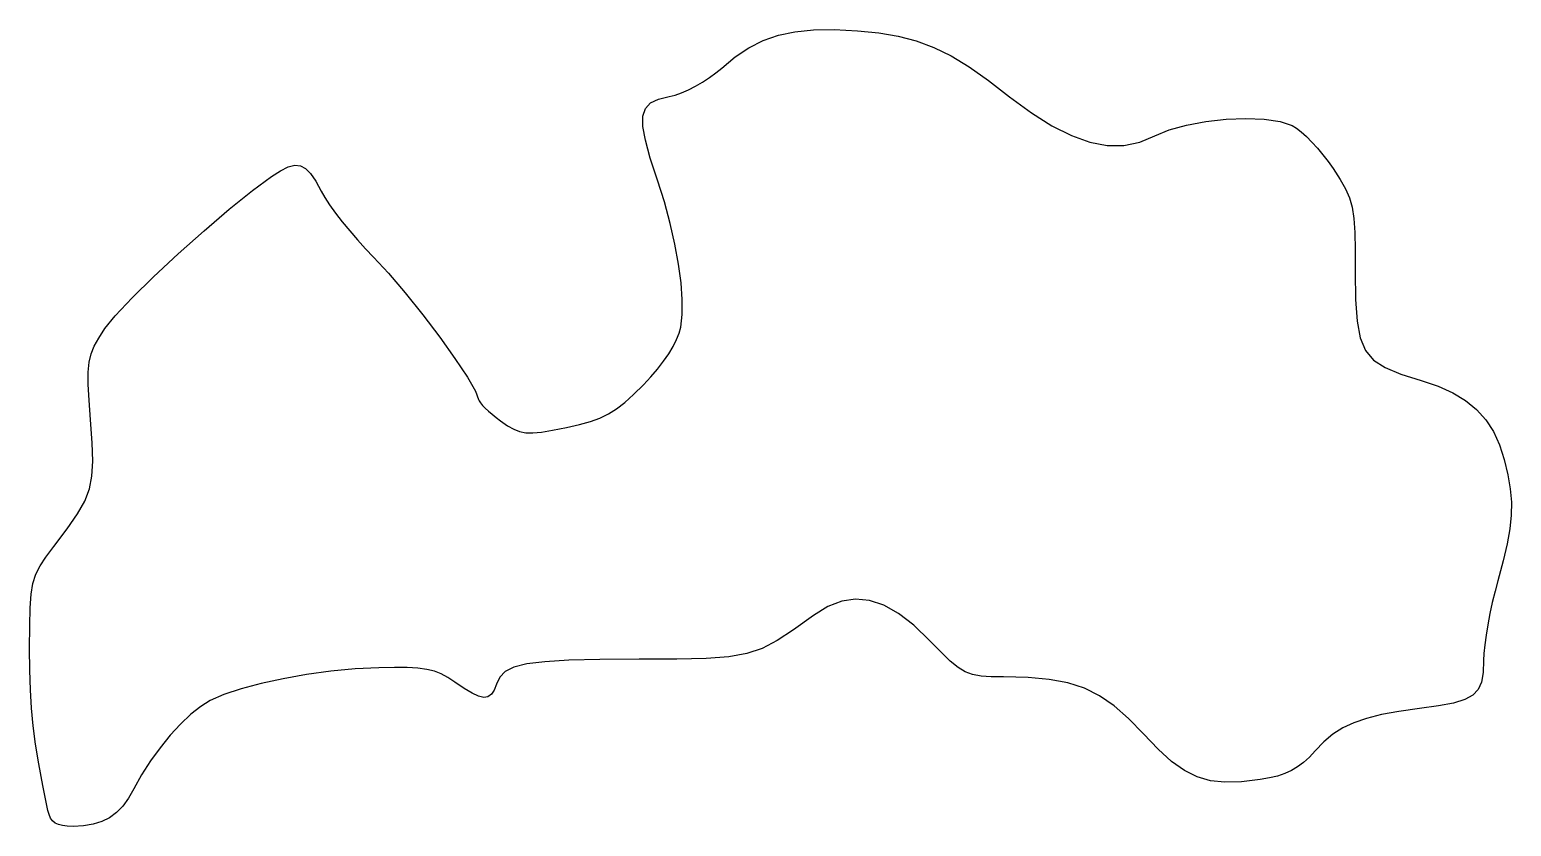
# Model space of a CAD drawing. Extents: x 0.1 to 29.4, y 0.1 to 15.8.
import ezdxf

# ---------------------------------------------------------------- set-up
doc = ezdxf.new("R2010")
doc.units = 0
doc.layers.add('Layer_1', color=7, linetype='CONTINUOUS')

msp = doc.modelspace()

# ---------------------------------------------------------------- linework, layer by layer
at = {"layer": 'Layer_1', "color": 7}
msp.add_lwpolyline([(0.432283, 0.38611), (0.331499, 0.879406), (0.250506, 1.311544), (0.187348, 1.699826), (0.140064, 2.061606), (0.106697, 2.414271), (0.085277, 2.775092), (0.073875, 3.161455), (0.070516, 3.590743), (0.071927, 4.044584), (0.079378, 4.396233), (0.098259, 4.668013), (0.133892, 4.882305), (0.191567, 5.061431), (0.276578, 5.227688), (0.394222, 5.403484), (0.549803, 5.611087), (0.815766, 5.965163), (1.016748, 6.256078), (1.160213, 6.509542), (1.253634, 6.75135), (1.304474, 7.007297), (1.320194, 7.30315), (1.308284, 7.664649), (1.276198, 8.117616), (1.24685, 8.512698), (1.23017, 8.822494), (1.229041, 9.065487), (1.24637, 9.260136), (1.285037, 9.424954), (1.347911, 9.578482), (1.437877, 9.739152), (1.557813, 9.925475), (1.763449, 10.181337), (2.097182, 10.534849), (2.524447, 10.954372), (3.010674, 11.408355), (3.521295, 11.865188), (4.021746, 12.293319), (4.477459, 12.661139), (4.853864, 12.937068), (5.035085, 13.051481), (5.187267, 13.126496), (5.316655, 13.160249), (5.429479, 13.150936), (5.531979, 13.096721), (5.630393, 12.995742), (5.730957, 12.846136), (5.839906, 12.646125), (5.910642, 12.522286), (6.006657, 12.376546), (6.123703, 12.214212), (6.257533, 12.040702), (6.403893, 11.861322), (6.558543, 11.681461), (6.717225, 11.506427), (6.875698, 11.341581), (7.171273, 11.023234), (7.503677, 10.631566), (7.849413, 10.198355), (8.184981, 9.755492), (8.48688, 9.334784), (8.731617, 8.968064), (8.895693, 8.687168), (8.955606, 8.523931), (8.964439, 8.494523), (8.989811, 8.454928), (9.029906, 8.406837), (9.082958, 8.352001), (9.147187, 8.292198), (9.220816, 8.22915), (9.302064, 8.164549), (9.389158, 8.100202), (9.529019, 8.003993), (9.65005, 7.933183), (9.764979, 7.886476), (9.886544, 7.862769), (10.027466, 7.859947), (10.200482, 7.878009), (10.418318, 7.915178), (10.693711, 7.970126), (10.949308, 8.026938), (11.166436, 8.086656), (11.354983, 8.154756), (11.524833, 8.236713), (11.685874, 8.338003), (11.847994, 8.4641), (12.021078, 8.620451), (12.215013, 8.81256), (12.362553, 8.969673), (12.496129, 9.125431), (12.614851, 9.278508), (12.717828, 9.427494), (12.804171, 9.571004), (12.872991, 9.707684), (12.923393, 9.836151), (12.954491, 9.955052), (12.982403, 10.204), (12.983814, 10.499486), (12.959656, 10.834569), (12.911077, 11.202446), (12.839175, 11.596174), (12.745037, 12.008924), (12.629747, 12.433809), (12.494393, 12.863972), (12.3523, 13.304013), (12.255943, 13.655239), (12.206865, 13.928769), (12.206619, 14.135779), (12.256748, 14.28736), (12.358805, 14.394633), (12.514338, 14.468744), (12.724889, 14.520814), (12.84145, 14.550137), (12.970059, 14.595632), (13.106601, 14.655068), (13.246958, 14.726244), (13.387014, 14.806926), (13.522653, 14.894863), (13.649754, 14.987839), (13.764201, 15.083619), (14.033356, 15.306815), (14.304163, 15.487905), (14.585372, 15.629301), (14.885732, 15.733419), (15.213994, 15.802668), (15.578898, 15.839461), (15.989202, 15.846206), (16.453649, 15.825322), (16.873542, 15.784543), (17.256557, 15.719325), (17.614875, 15.624368), (17.960687, 15.494385), (18.306178, 15.324075), (18.663539, 15.108153), (19.044951, 14.841317), (19.462606, 14.518274), (19.892637, 14.196146), (20.299339, 13.939098), (20.684233, 13.746707), (21.048848, 13.618578), (21.394705, 13.554288), (21.723333, 13.554288), (22.03625, 13.616433), (22.334985, 13.741176), (22.617427, 13.860302), (22.961612, 13.956144), (23.344838, 14.026982), (23.744406, 14.071093), (24.137615, 14.086898), (24.501763, 14.072504), (24.814155, 14.026192), (25.052088, 13.946323), (25.135643, 13.895212), (25.230941, 13.821355), (25.334652, 13.72825), (25.443454, 13.619312), (25.554017, 13.498126), (25.663017, 13.368106), (25.767132, 13.23278), (25.863028, 13.09562), (26.001746, 12.880624), (26.107797, 12.694554), (26.185546, 12.517065), (26.239366, 12.327807), (26.273622, 12.106403), (26.292672, 11.832507), (26.300913, 11.48574), (26.302606, 11.045699), (26.309267, 10.499684), (26.337066, 10.071779), (26.39778, 9.742566), (26.50317, 9.492772), (26.664996, 9.302977), (26.89503, 9.153879), (27.205026, 9.026117), (27.606752, 8.900331), (27.939108, 8.788176), (28.231397, 8.655813), (28.485488, 8.501438), (28.70325, 8.323299), (28.886554, 8.119563), (29.037266, 7.888508), (29.157255, 7.628327), (29.248394, 7.337271), (29.319197, 7.030552), (29.366766, 6.753748), (29.39036, 6.492862), (29.389231, 6.233782), (29.362702, 5.96251), (29.310011, 5.664992), (29.23043, 5.327143), (29.123222, 4.934967), (29.066561, 4.724684), (29.013703, 4.505058), (28.965802, 4.282526), (28.924016, 4.063634), (28.8895, 3.854818), (28.863423, 3.662568), (28.846913, 3.493376), (28.841155, 3.353761), (28.832632, 3.117343), (28.800631, 2.929045), (28.735435, 2.781612), (28.627335, 2.667763), (28.466635, 2.580218), (28.24362, 2.511751), (27.948597, 2.455052), (27.57185, 2.40287), (27.164366, 2.346058), (26.817684, 2.282953), (26.522788, 2.209914), (26.270661, 2.123216), (26.052292, 2.019301), (25.858662, 1.894446), (25.680758, 1.74501), (25.509565, 1.567379), (25.392694, 1.443032), (25.277787, 1.337735), (25.161136, 1.24954), (25.039032, 1.176473), (24.907765, 1.116642), (24.763626, 1.068071), (24.602909, 1.028814), (24.421903, 0.996923), (24.048122, 0.952586), (23.723389, 0.943555), (23.43531, 0.974684), (23.1715, 1.050828), (22.919569, 1.17684), (22.667121, 1.357575), (22.401773, 1.597859), (22.111129, 1.902602), (21.814652, 2.209406), (21.529455, 2.458467), (21.242827, 2.655007), (20.942052, 2.80419), (20.614412, 2.911208), (20.247198, 2.981228), (19.827692, 3.01944), (19.343181, 3.031012), (19.094989, 3.033834), (18.895898, 3.046252), (18.730759, 3.076111), (18.584432, 3.130777), (18.441766, 3.217645), (18.287619, 3.344165), (18.106845, 3.51776), (17.884298, 3.745824), (17.564541, 4.05164), (17.26142, 4.286392), (16.971222, 4.4509), (16.69023, 4.54598), (16.414736, 4.572509), (16.14102, 4.531164), (15.865368, 4.42279), (15.584072, 4.248236), (15.187386, 3.96322), (14.861442, 3.748928), (14.565836, 3.595202), (14.260164, 3.49188), (13.904022, 3.428832), (13.457013, 3.395897), (12.878729, 3.382914), (12.128771, 3.37981), (11.35601, 3.374448), (10.741186, 3.35949), (10.265314, 3.331832), (9.909412, 3.28789), (9.654495, 3.22439), (9.48158, 3.138002), (9.371686, 3.025395), (9.305827, 2.883212), (9.260521, 2.76719), (9.206518, 2.685402), (9.139962, 2.63813), (9.056988, 2.62543), (8.953737, 2.647726), (8.826345, 2.705017), (8.670951, 2.797614), (8.483693, 2.925658), (8.347233, 3.016703), (8.215723, 3.088218), (8.079345, 3.142038), (7.928291, 3.180081), (7.752749, 3.20407), (7.542908, 3.216206), (7.288954, 3.219028), (6.981077, 3.212537), (6.511632, 3.187419), (6.030612, 3.141078), (5.551207, 3.076082), (5.086601, 2.995028), (4.649984, 2.900456), (4.254545, 2.794961), (3.913474, 2.681084), (3.639959, 2.561422), (3.456384, 2.447207), (3.260237, 2.290235), (3.057127, 2.097082), (2.852657, 1.874183), (2.652438, 1.628085), (2.462067, 1.365251), (2.287157, 1.092173), (2.133315, 0.815398), (2.027313, 0.62995), (1.912894, 0.47357), (1.787903, 0.344933), (1.650176, 0.242684), (1.497548, 0.165468), (1.327856, 0.111987), (1.138936, 0.080858), (0.92863, 0.070698), (0.814146, 0.074367), (0.718332, 0.085938), (0.639338, 0.10654), (0.575324, 0.137528), (0.524454, 0.179974), (0.484878, 0.235121), (0.454759, 0.304096), (0.432283, 0.38611)], dxfattribs=at)

doc.saveas('drawing.dxf')
